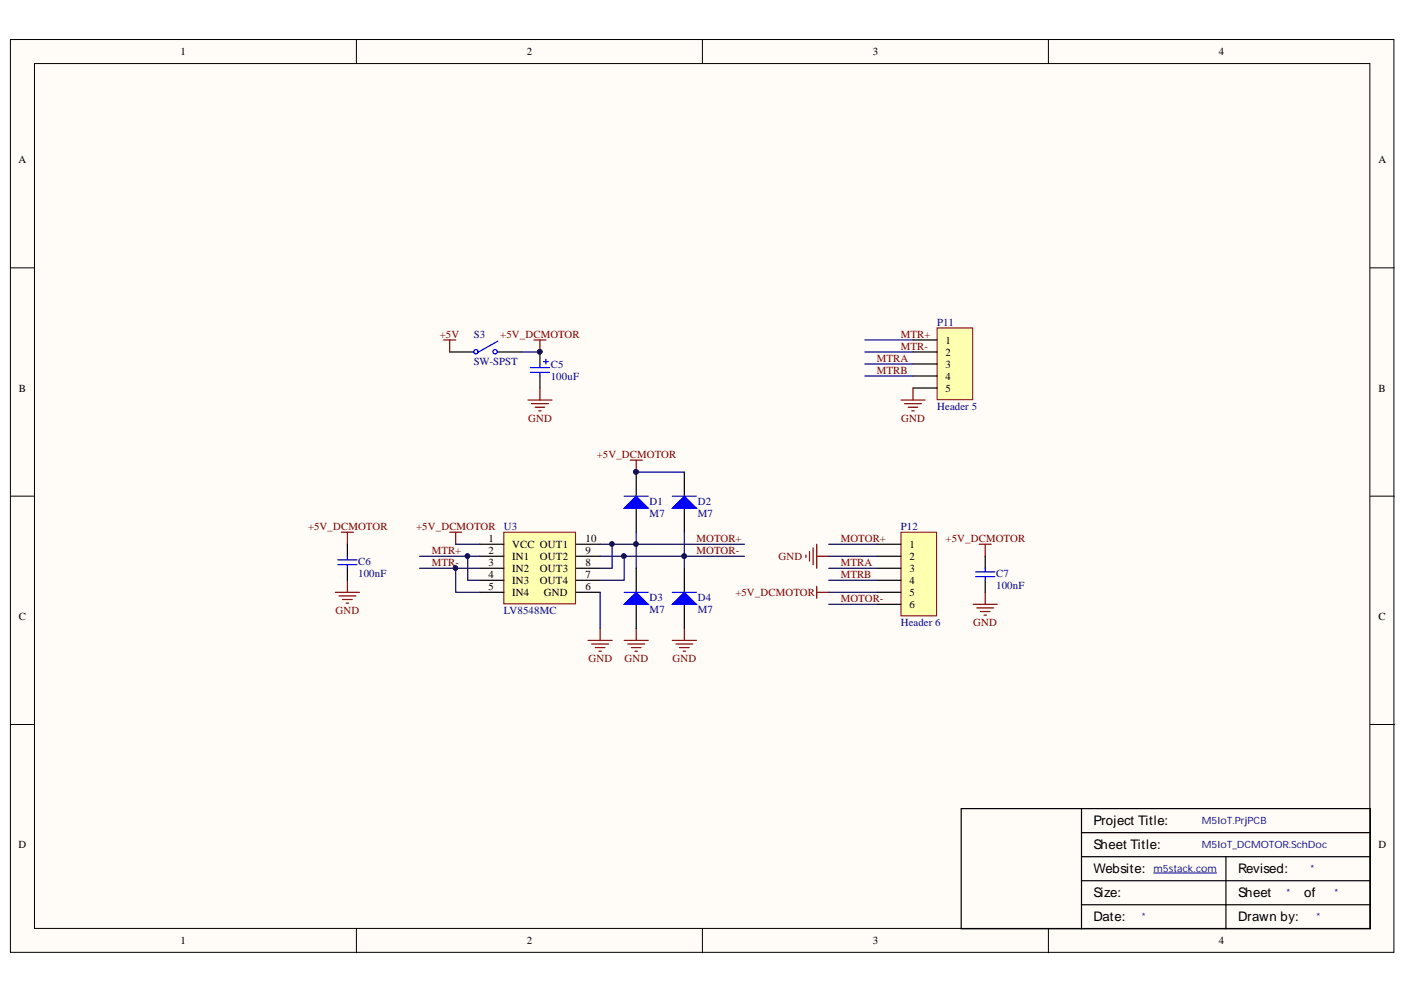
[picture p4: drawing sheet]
<svg xmlns="http://www.w3.org/2000/svg" width="297mm" height="210mm" viewBox="0 0 297 210" stroke-linecap="round" stroke-linejoin="round" font-family="sans-serif">
<defs><g id="words">
<g font-size="2.8">
<text x="231" y="174.4">Project Title:</text>
<text x="231" y="179.5">Sheet Title:</text>
<text x="231" y="184.6">Website:</text>
<text x="261.6" y="184.6">Revised:</text>
<text x="231" y="189.7">Size:</text>
<text x="261.6" y="189.7">Sheet</text>
<text x="275.5" y="189.7">of</text>
<text x="231" y="194.7">Date:</text>
<text x="261.6" y="194.7">Drawn by:</text>
</g>
<g font-size="2.3">
<text x="38.2" y="11.7">1</text>
<text x="111.3" y="11.7">2</text>
<text x="184.4" y="11.7">3</text>
<text x="257.5" y="11.7">4</text>
<text x="3.9" y="34.5">A</text>
<text x="291.3" y="34.5">A</text>
<text x="199.8" y="72.6">1</text>
<text x="199.8" y="75.2">2</text>
<text x="199.8" y="77.7">3</text>
<text x="4" y="82.8">B</text>
<text x="199.8" y="80.2">4</text>
<text x="199.8" y="82.8">5</text>
<text x="291.3" y="82.8">B</text>
<text x="103.2" y="114.6">1</text>
<text x="103.2" y="117.1">2</text>
<text x="103.2" y="119.6">3</text>
<text x="108.2" y="115.8">VCC OUT1</text>
<text x="108.2" y="118.4">IN1</text>
<text x="114.1" y="118.4">OUT2</text>
<text x="123.7" y="119.6">8</text>
<text x="123.7" y="117.1">9</text>
<text x="123.7" y="114.6">10</text>
<text x="192.2" y="115.8">1</text>
<text x="192.2" y="118.4">2</text>
<text x="103.2" y="122.2">4</text>
<text x="103.2" y="124.7">5</text>
<text x="108.2" y="120.9">IN2</text>
<text x="108.2" y="123.5">IN3</text>
<text x="108.2" y="126">IN4</text>
<text x="114.1" y="123.5">OUT4</text>
<text x="114.1" y="120.9">OUT3</text>
<text x="114.9" y="126">GND</text>
<text x="123.7" y="124.7">6</text>
<text x="123.7" y="122.2">7</text>
<text x="192.2" y="120.9">3</text>
<text x="192.2" y="123.5">4</text>
<text x="192.2" y="126">5</text>
<text x="4" y="131.1">C</text>
<text x="192.2" y="128.5">6</text>
<text x="291.3" y="131.1">C</text>
<text x="3.9" y="179.3">D</text>
<text x="291.3" y="179.3">D</text>
<text x="38.2" y="199.6">1</text>
<text x="111.3" y="199.6">2</text>
<text x="184.4" y="199.6">3</text>
<text x="257.5" y="199.6">4</text>
</g>
<g font-size="2.3" fill="#800000">
<text x="92.9" y="71.4">+5V</text>
<text x="105.7" y="71.4">+5V_DCMOTOR</text>
<text x="190.3" y="71.4">MTR+</text>
<text x="185.2" y="76.4">MTRA</text>
<text x="190.3" y="73.9">MTR-</text>
<text x="185.2" y="79">MTRB</text>
<text x="111.6" y="89.1">GND</text>
<text x="190.4" y="89.1">GND</text>
<text x="126.1" y="96.7">+5V_DCMOTOR</text>
<text x="65.1" y="112">+5V_DCMOTOR</text>
<text x="87.9" y="112">+5V_DCMOTOR</text>
<text x="91.2" y="119.6">MTR-</text>
<text x="91.2" y="117.1">MTR+</text>
<text x="147.1" y="114.6">MOTOR+</text>
<text x="147.1" y="117.1">MOTOR-</text>
<text x="164.5" y="118.4">GND</text>
<text x="177.6" y="114.6">MOTOR+</text>
<text x="177.6" y="119.6">MTRA</text>
<text x="199.8" y="114.6">+5V_DCMOTOR</text>
<text x="155.4" y="126">+5V_DCMOTOR</text>
<text x="177.6" y="122.2">MTRB</text>
<text x="70.9" y="129.8">GND</text>
<text x="177.6" y="127.3">MOTOR-</text>
<text x="205.6" y="132.3">GND</text>
<text x="124.3" y="139.9">GND</text>
<text x="131.9" y="139.9">GND</text>
<text x="142.1" y="139.9">GND</text>
</g>
<g font-size="2.3" fill="#000080">
<text x="100.1" y="71.4">S3</text>
<text x="198" y="68.8">P11</text>
<text x="100.1" y="77.2">SW-SPST</text>
<text x="116.3" y="77.7">C5</text>
<text x="116.3" y="80.2">100uF</text>
<text x="198" y="86.6">Header 5</text>
<text x="137.2" y="106.7">D1</text>
<text x="147.4" y="106.7">D2</text>
<text x="106.4" y="112">U3</text>
<text x="137.2" y="109.2">M7</text>
<text x="147.4" y="109.2">M7</text>
<text x="190.3" y="112">P12</text>
<text x="75.6" y="119.4">C6</text>
<text x="75.6" y="121.9">100nF</text>
<text x="210.4" y="121.9">C7</text>
<text x="210.4" y="124.5">100nF</text>
<text x="106.4" y="129.8">LV8548MC</text>
<text x="137.2" y="127">D3</text>
<text x="137.2" y="129.5">M7</text>
<text x="147.4" y="127">D4</text>
<text x="147.4" y="129.5">M7</text>
<text x="190.3" y="132.3">Header 6</text>
</g>
<g font-size="2.1" fill="#000080">
<text x="253.9" y="174.2">M5IoT.PrjPCB</text>
<text x="253.9" y="179.3">M5IoT_DCMOTOR.SchDoc</text>
<text x="243.7" y="184.3">m5stack.com</text>
<text x="276.8" y="184.3">*</text>
<text x="271.7" y="189.4">*</text>
<text x="281.9" y="189.4">*</text>
<text x="241.2" y="194.5">*</text>
<text x="278.1" y="194.5">*</text>
</g>
</g></defs>
<g fill="#fffcf8" stroke="#000" stroke-width=".21">
<path d="M2.2 8.4h292.3v192.9h-292.3z"/>
<path d="M7.3 13.4h282.1v182.9h-282.1z"/>
</g>
<path d="M75.3 8.4v5M148.4 8.4v5M221.5 8.4v5M2.2 56.6h5.1M289.5 56.6h5.1M2.2 104.9h5.1M289.5 104.9h5.1M2.2 153.1h5.1M289.5 153.1h5.1M75.3 196.3v5.1M148.4 196.3v5.1M221.5 196.3v5.1" fill="none" stroke="#000" stroke-width=".21"/>
<path d="M228.5 170.9h-25.4v25.4h25.4M228.5 170.9h61v25.4h-61M228.5 176h61M228.5 170.9v25.4M228.5 191.2h61M228.5 186.2h61M228.5 181.1h61M259 181.1v15.2" fill="none" stroke="#000" stroke-width=".25"/>
<path d="M243.7 184.5h13.3" fill="none" stroke="#000080" stroke-width=".21"/>
<path d="M133.1 97.3h2.6M134.4 97.3v2.5M124.2 135.4h5.1M125 136.1h3.6M125.8 136.9h2M126.5 137.7h.5M126.8 132.8v2.6M131.9 135.4h5.1M132.6 136.1h3.6M133.4 136.9h2M134.2 137.7h.5M134.4 132.8v2.6" fill="none" stroke="#800000" stroke-width=".25"/>
<circle cx="134.4" cy="99.8" r=".46" fill="#000080" stroke="#000080" stroke-width=".21"/>
<path d="M106.4 112.5h15.2v15.1h-15.2z" fill="#ffffb0" stroke="#800000" stroke-width=".21"/>
<path d="M101.4 115h5M101.4 117.6h5M121.7 115h5.1M121.7 117.6h5.1M101.4 120.1h5M101.4 122.7h5M101.4 125.2h5M121.7 120.1h5.1M121.7 122.7h5.1M121.7 125.2h5.1" fill="none" stroke="#000" stroke-width=".25"/>
<path d="M142 135.4h5.1M142.8 136.1h3.6M143.6 136.9h2M144.3 137.7h.5M144.6 132.8v2.6" fill="none" stroke="#800000" stroke-width=".25"/>
<path d="M190.3 112.5h7.6v17.7h-7.6z" fill="#ffffb0" stroke="#800000" stroke-width=".21"/>
<path d="M95 74.4h5.1M105.2 74.4h5.1M114.1 74.4v2.5M114.1 79.5v2.5M185.3 115h5M185.3 117.6h5M185.3 120.1h5M185.3 122.7h5M185.3 125.2h5M185.3 127.7h5" fill="none" stroke="#000" stroke-width=".25"/>
<g fill="none" stroke="#800000" stroke-width=".25">
<path d="M93.7 71.9h2.6M95 71.9v2.5M112.8 71.9h2.5M114.1 71.9v2.5M111.5 84.6h5.1M112.3 85.3h3.5M113.1 86.1h2M113.8 86.8h.5M114.1 82v2.6M170.3 117.3v.5M171 116.6v2M171.8 115.8v3.6"/>
<path d="M172.5 115v5.1M172.5 117.6h2.6M206.9 115h2.5M208.1 115v2.6M172.5 123.9v2.6M172.5 125.2h2.6M205.6 127.7h5.1M206.4 128.5h3.5M207.1 129.3h2.1M207.9 130h.5M208.1 125.2v2.5"/>
</g>
<g fill="none" stroke="#00f" stroke-width=".25">
<path d="M105.2 72.1l-4.1 2.3M112 77.7h4.1M112 78.7h4.1M114.1 76.9v.8M114.1 78.7v.8M114.8 76.4h1M115.3 75.9v1"/>
<circle cx="100.5" cy="74.4" r=".46"/>
<circle cx="104.6" cy="74.4" r=".46"/>
</g>
<circle cx="114" cy="74.4" r=".46" fill="#000080" stroke="#000080" stroke-width=".21"/>
<path d="M198 69.3h7.5v15.2h-7.5z" fill="#ffffb0" stroke="#800000" stroke-width=".21"/>
<path d="M192.9 71.9h5.1M192.9 74.4h5.1M192.9 76.9h5.1M192.9 79.5h5.1M192.9 82h5.1M134.4 120.1v5.1M134.4 127.7v5.1" fill="none" stroke="#000" stroke-width=".25"/>
<path d="M190.3 84.6h5.1M191.1 85.3h3.6M191.9 86.1h2M192.6 86.8h.5M192.9 82v2.6M72.1 112.5h2.6M73.4 112.5v2.5M70.8 125.2h5.1M71.6 126h3.6M72.4 126.7h2M73.1 127.5h.5M73.4 122.7v2.5" fill="none" stroke="#800000" stroke-width=".25"/>
<path d="M131.9 127.7l2.5-2.5 2.6 2.5z" fill="#00f"/>
<path d="M131.9 127.7l2.5-2.5 2.6 2.5zM131.9 125.2h5.1" fill="none" stroke="#00f" stroke-width=".25"/>
<path d="M144.6 120.1v5.1M144.6 127.7v5.1" fill="none" stroke="#000" stroke-width=".25"/>
<path d="M142 127.7l2.6-2.5 2.5 2.5z" fill="#00f"/>
<path d="M142 127.7l2.6-2.5 2.5 2.5zM142 125.2h5.1" fill="none" stroke="#00f" stroke-width=".25"/>
<path d="M134.4 99.8v5.1M134.4 107.4v5.1" fill="none" stroke="#000" stroke-width=".25"/>
<circle cx="134.4" cy="99.8" r=".46" fill="#000080" stroke="#000080" stroke-width=".21"/>
<path d="M131.9 107.4l2.5-2.5 2.6 2.5z" fill="#00f"/>
<path d="M131.9 107.4l2.5-2.5 2.6 2.5zM131.9 104.9h5.1" fill="none" stroke="#00f" stroke-width=".25"/>
<circle cx="134.4" cy="99.8" r=".46" fill="#000080" stroke="#000080" stroke-width=".21"/>
<path d="M144.6 99.8v5.1M144.6 107.4v5.1" fill="none" stroke="#000" stroke-width=".25"/>
<path d="M142 107.4l2.6-2.5 2.5 2.5z" fill="#00f"/>
<path d="M71.4 118.3h4M71.4 119.4h4M73.4 117.6v.7M73.4 119.4v.7M142 107.4l2.6-2.5 2.5 2.5zM142 104.9h5.1M206.1 120.9h4.1M206.1 121.9h4.1M208.1 120.1v.8M208.1 121.9v.8" fill="none" stroke="#00f" stroke-width=".25"/>
<path d="M95 112.5h2.5M96.3 112.5v2.5" fill="none" stroke="#800000" stroke-width=".25"/>
<g fill="none" stroke="#000080" stroke-width=".25">
<path d="M110.3 74.4h3.8M182.7 74.4h10.2M182.7 71.9h10.2M182.7 76.9h10.2M182.7 79.5h10.2M134.4 99.8h10.2M88.6 117.6h12.8M96.3 115h5.1M98.8 117.6v5.1h2.6M126.8 117.6h30.5M126.8 115h30.5M129.3 115v5.1h-2.5"/>
<path d="M131.9 117.6v5.1h-5.1M134.4 112.5v7.6M144.6 112.5v7.6M175.1 115h10.2M175.1 117.6h10.2M88.6 120.1h12.8M96.3 120.1v5.1h5.1M126.8 125.2v7.6M175.1 127.7h10.2M175.1 122.7h10.2M175.1 120.1h10.2M175.1 125.2h10.2"/>
</g>
<g fill="#000080" stroke="#000080" stroke-width=".21">
<circle cx="129.3" cy="115" r=".46"/>
<circle cx="131.8" cy="117.5" r=".47"/>
<circle cx="98.8" cy="117.5" r=".47"/>
<circle cx="96.2" cy="120.1" r=".46"/>
<circle cx="134.4" cy="115" r=".46"/>
<circle cx="144.5" cy="117.5" r=".46"/>
<circle cx="134.4" cy="99.8" r=".46"/>
<circle cx="114" cy="74.4" r=".46"/>
</g>
<path d="M73.4 115v2.6M208.1 117.6v2.5M73.4 120.1v2.6M208.1 122.7v2.5" fill="none" stroke="#000" stroke-width=".25"/>
<use href="#words"/>
</svg>
